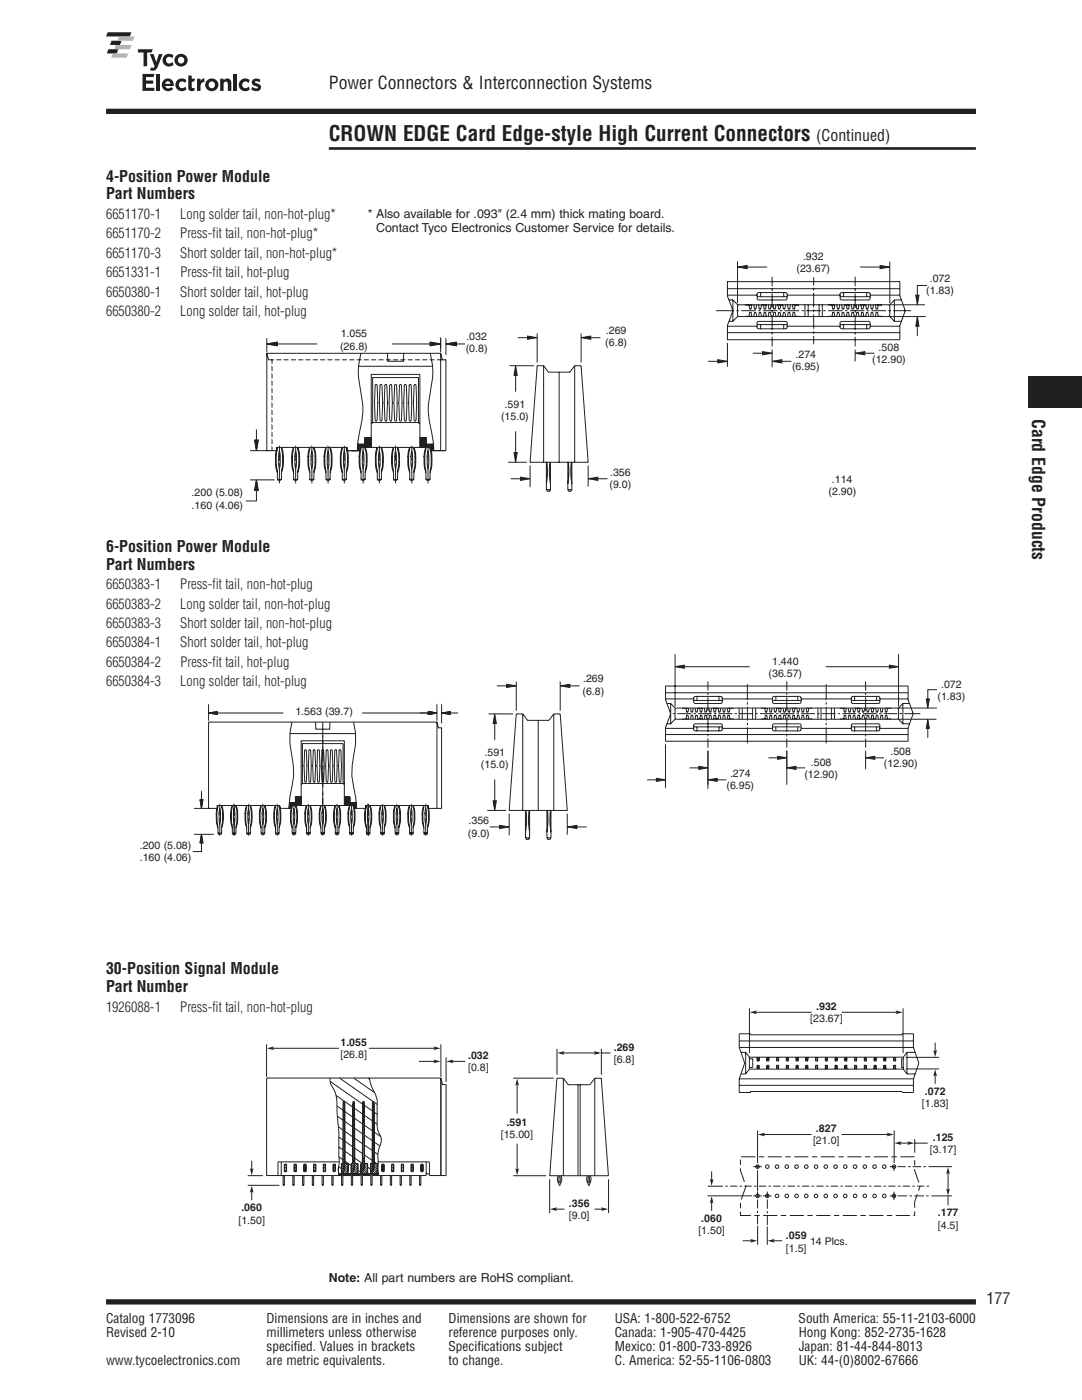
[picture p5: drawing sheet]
<svg xmlns="http://www.w3.org/2000/svg" width="216mm" height="279mm" viewBox="0 0 216 279" stroke-linecap="round" stroke-linejoin="round" font-family="sans-serif">
<defs><g id="words">
<text font-size="4.2" fill="#231f20" x="65.6" y="28">CROWN EDGE Card Edge-style High Current Connectors</text>
<g font-size="3.5" fill="#231f20">
<text x="65.6" y="17.9">Power Connectors &amp; Interconnection Systems</text>
<text x="206" y="83.6" transform="rotate(90 206 83.6)">Card Edge Products</text>
</g>
<g font-size="3.2" fill="#231f20">
<text x="162.9" y="28">(Continued)</text>
<text x="21.2" y="36.2">4-Position Power Module</text>
<text x="21.2" y="39.8">Part Numbers</text>
<text x="21.2" y="110.2">6-Position Power Module</text>
<text x="21.2" y="113.7">Part Numbers</text>
<text x="21.2" y="194.5">30-Position Signal Module</text>
<text x="21.2" y="198">Part Number</text>
<text x="196.8" y="260.3">177</text>
</g>
<g font-size="2.8" fill="#231f20">
<text x="21.2" y="43.7">6651170-1</text>
<text x="21.2" y="47.5">6651170-2</text>
<text x="36" y="43.7">Long solder tail, non-hot-plug*</text>
<text x="36" y="47.5">Press-fit tail, non-hot-plug*</text>
<text x="21.2" y="51.4">6651170-3</text>
<text x="36" y="51.4">Short solder tail, non-hot-plug*</text>
<text x="21.2" y="55.3">6651331-1</text>
<text x="21.2" y="59.2">6650380-1</text>
<text x="36" y="59.2">Short solder tail, hot-plug</text>
<text x="36" y="55.3">Press-fit tail, hot-plug</text>
<text x="21.2" y="63.1">6650380-2</text>
<text x="36" y="63.1">Long solder tail, hot-plug</text>
<text x="21.2" y="117.6">6650383-1</text>
<text x="36" y="117.6">Press-fit tail, non-hot-plug</text>
<text x="21.2" y="121.4">6650383-2</text>
<text x="21.2" y="125.3">6650383-3</text>
<text x="36" y="121.4">Long solder tail, non-hot-plug</text>
<text x="36" y="125.3">Short solder tail, non-hot-plug</text>
<text x="21.2" y="129.2">6650384-1</text>
<text x="36" y="129.2">Short solder tail, hot-plug</text>
<text x="21.2" y="133.1">6650384-2</text>
<text x="21.2" y="137">6650384-3</text>
<text x="36" y="137">Long solder tail, hot-plug</text>
<text x="36" y="133.1">Press-fit tail, hot-plug</text>
<text x="21.2" y="201.9">1926088-1</text>
<text x="36" y="201.9">Press-fit tail, non-hot-plug</text>
</g>
<g font-size="2.6" fill="#231f20">
<text x="21.2" y="264">Catalog 1773096</text>
<text x="21.2" y="266.9">Revised 2-10</text>
<text x="53.2" y="264">Dimensions are in inches and</text>
<text x="53.2" y="266.9">millimeters unless otherwise</text>
<text x="53.2" y="269.7">specified. Values in brackets</text>
<text x="89.5" y="264">Dimensions are shown for</text>
<text x="89.5" y="269.7">Specifications subject</text>
<text x="89.5" y="266.9">reference purposes only.</text>
<text x="122.7" y="264">USA: 1-800-522-6752</text>
<text x="122.7" y="269.7">Mexico: 01-800-733-8926</text>
<text x="122.7" y="266.9">Canada: 1-905-470-4425</text>
<text x="159.4" y="264">South America: 55-11-2103-6000</text>
<text x="159.4" y="269.7">Japan: 81-44-844-8013</text>
<text x="159.4" y="266.9">Hong Kong: 852-2735-1628</text>
<text x="21.2" y="272.5">www.tycoelectronics.com</text>
<text x="53.2" y="272.5">are metric equivalents.</text>
<text x="89.5" y="272.5">to change.</text>
<text x="122.7" y="272.5">C. America: 52-55-1106-0803</text>
<text x="159.4" y="272.5">UK: 44-(0)8002-67666</text>
</g>
<g font-size="2.5" fill="#231f20">
<text x="73.4" y="43.4">* Also available for .093&quot; (2.4 mm) thick mating board.</text>
<text x="75.1" y="46.3">Contact Tyco Electronics Customer Service for details.</text>
<text x="65.6" y="255.8">Note: All part numbers are RoHS compliant.</text>
</g>
<g font-size="2.1" fill="#231f20">
<text x="160.2" y="51.8">.932</text>
<text x="158.9" y="54.3">(23.67)</text>
<text x="184.8" y="58.7">(1.83)</text>
<text x="185.5" y="56.2">.072</text>
<text x="67.9" y="69.8">(26.8)</text>
<text x="68" y="67.3">1.055</text>
<text x="92.9" y="70.3">(0.8)</text>
<text x="93.1" y="67.8">.032</text>
<text x="120.8" y="69.1">(6.8)</text>
<text x="120.9" y="66.6">.269</text>
<text x="158.7" y="71.4">.274</text>
<text x="175.3" y="70">.508</text>
<text x="158" y="73.9">(6.95)</text>
<text x="174" y="72.5">(12.90)</text>
<text x="100" y="83.8">(15.0)</text>
<text x="100.7" y="81.4">.591</text>
<text x="121.7" y="94.9">.356</text>
<text x="38.2" y="99">.200 (5.08)</text>
<text x="38.2" y="101.5">.160 (4.06)</text>
<text x="121.6" y="97.4">(9.0)</text>
<text x="165.3" y="98.8">(2.90)</text>
<text x="166" y="96.3">.114</text>
<text x="116.4" y="136.2">.269</text>
<text x="153.4" y="135.1">(36.57)</text>
<text x="154.1" y="132.6">1.440</text>
<text x="187.8" y="137.3">.072</text>
<text x="58.9" y="142.7">1.563 (39.7)</text>
<text x="116.2" y="138.7">(6.8)</text>
<text x="187.1" y="139.7">(1.83)</text>
<text x="96" y="153.3">(15.0)</text>
<text x="96.7" y="150.8">.591</text>
<text x="145.7" y="155">.274</text>
<text x="160.5" y="155.3">(12.90)</text>
<text x="161.8" y="152.9">.508</text>
<text x="176.4" y="153.1">(12.90)</text>
<text x="177.7" y="150.7">.508</text>
<text x="145" y="157.5">(6.95)</text>
<text x="93.4" y="167">(9.0)</text>
<text x="93.5" y="164.5">.356</text>
<text x="27.9" y="169.4">.200 (5.08)</text>
<text x="27.9" y="171.9">.160 (4.06)</text>
<text x="162.9" y="201.5">.932</text>
<text x="67.9" y="208.7">1.055</text>
<text x="122.5" y="209.6">.269</text>
<text x="161.7" y="204">[23.67]</text>
<text x="67.9" y="211.2">[26.8]</text>
<text x="93.4" y="211.3">.032</text>
<text x="93.4" y="213.8">[0.8]</text>
<text x="122.5" y="212.1">[6.8]</text>
<text x="184" y="221">[1.83]</text>
<text x="184.6" y="218.5">.072</text>
<text x="99.9" y="227.1">[15.00]</text>
<text x="101.1" y="224.7">.591</text>
<text x="162.8" y="225.9">.827</text>
<text x="186.1" y="227.6">.125</text>
<text x="162.2" y="228.4">[21.0]</text>
<text x="185.6" y="230.1">[3.17]</text>
<text x="47.6" y="244.2">[1.50]</text>
<text x="48.2" y="241.7">.060</text>
<text x="113.5" y="240.9">.356</text>
<text x="113.5" y="243.4">[9.0]</text>
<text x="139.9" y="243.8">.060</text>
<text x="187.1" y="242.7">.177</text>
<text x="187.1" y="245.2">[4.5]</text>
<text x="139.4" y="246.3">[1.50]</text>
<text x="156.8" y="247.3">.059</text>
<text x="156.8" y="249.8">[1.5]</text>
<text x="161.6" y="248.5">14 Plcs.</text>
</g>
</g></defs>
<path d="M21.2 259.8h173.5" fill="none" stroke="#231f20" stroke-width="1.1" stroke-linecap="butt"/>
<path d="M65.6 29.6h129.1" fill="none" stroke="#231f20" stroke-width=".53"/>
<path d="M205.3 81.5h10.6v42.3h-10.6z" fill="#fff"/>
<path d="M205.3 75.1h10.6v6.4h-10.6z" fill="#231f20"/>
<g fill="#fff">
<path d="M65.6 254h129.1v3.2h-129.1z"/>
<path d="M154.5 6.4h40.2v12.3h-40.2z"/>
</g>
<path d="M21.2 22.2h173.5" fill="none" stroke="#231f20" stroke-width="1.1" stroke-linecap="butt"/>
<path d="M21.2 6.4h40.2v13.8h-40.2z" fill="#fff"/>
<g fill="#231f20">
<path d="M21.5 6.4h4.7l-.3 .9h-4.7z"/>
<path d="M22.3 8.1h2l-.4 .9h-2z"/>
<path d="M21.6 9.8h2l-.3 .9h-2z"/>
</g>
<g fill="#b1b4b6">
<path d="M23.8 7.3h3.1l-.4 .8h-3.1z"/>
<path d="M23.1 9h3.1l-.3 .8h-3.1z"/>
<path d="M22.5 10.7h3.1l-.3 .8h-3.1z"/>
</g>
<g fill="#231f20">
<path d="M29.9 10.8h.7l.6 1.6 .5-1.6h.7l-.9 2.5a1.05 1.05 0 0 1-1.6 .7l.3-.5h.4l.3-.3z"/>
<path d="M27.5 9.8h3l-.3 .7h-.8v2.7h-.8v-2.7h-1.1z"/>
<path d="M32.9 11a1.34 1.34 0 0 1 1.7 .1l-.2 .5a.69 .69 0 0 0-1.1-.1 .69 .69 0 0 0 .1 1.1 .69 .69 0 0 0 1-.3l.2 .6a1.28 1.28 0 0 1-1.8-.1 1.28 1.28 0 0 1 .1-1.8z"/>
<path d="M28.4 14.8h2.5l-.3 .6h-1.5v.7h1.5v.6h-1.5v.8h1.7v.6h-2.4z"/>
<path d="M31.2 14.8h.7v3.3h-.7z"/>
<path d="M37.6 15.1h.7v.6h.6l-.2 .6h-.4v1a.33 .33 0 0 0 .5 .2v.5l-.3 .2a.7 .7 0 0 1-.9-.7z"/>
<path d="M43.9 15.7h.7v.4a.84 .84 0 0 1 1-.4 .84 .84 0 0 1 .6 .9v1.5h-.7l-.1-1.6a.43 .43 0 0 0-.7 0l-.1 1.6h-.7z"/>
<path d="M46.6 14.8h.7v.6h-.7z"/>
<path d="M46.6 15.7h.7v2.4h-.7z"/>
<path d="M50.5 15.9a1.33 1.33 0 0 1 1.5 0l-.2 .5-.3-.1a.45 .45 0 0 0-.6 .1l.1 .1a1.06 1.06 0 0 1 1 1.2 1.31 1.31 0 0 1-1.9 .1l.2-.5 .3 .2a.58 .58 0 0 0 .9 0l-.2-.2a1.03 1.03 0 0 1-1-1.2z"/>
<path d="M35.5 15.9a1.34 1.34 0 0 1 1.7 .1l-.2 .6a.69 .69 0 0 0-1.1-.2 .69 .69 0 0 0 .1 1.1 .69 .69 0 0 0 1-.2l.2 .5a1.28 1.28 0 0 1-1.9 0 1.28 1.28 0 0 1 .2-1.9z"/>
<path d="M48.1 15.9a1.34 1.34 0 0 1 1.7 .1l-.2 .6a.69 .69 0 0 0-1.1-.2 .69 .69 0 0 0 .1 1.1 .69 .69 0 0 0 1-.2l.2 .5a1.28 1.28 0 0 1-1.8 0 1.28 1.28 0 0 1 .1-1.9z"/>
<path d="M39.3 15.7h.7v.5a.75 .75 0 0 1 .8-.5v.7a.72 .72 0 0 0-.8 .8v.9h-.7z"/>
<path d="M35.5 12a.66 .66 0 0 1 1.3 0 .66 .66 0 0 1-1.3 0zM34.8 12a1.3 1.3 0 0 0 2.6 0 1.3 1.3 0 0 0-2.6 0z"/>
<path d="M33.2 16.3a.51 .51 0 0 1 .8 .4h-1zM32.8 15.9a1.29 1.29 0 0 0-.2 1.9 1.29 1.29 0 0 0 2-.1l-.4-.3-.2 .1a.66 .66 0 0 1-1-.3h1.7a1.22 1.22 0 0 0-.5-1.3 1.22 1.22 0 0 0-1.4 0z"/>
<path d="M41.6 16.9a.66 .66 0 0 1 1.3 0 .66 .66 0 0 1-1.3 0zM41 17a1.3 1.3 0 0 0 2.6 0 1.3 1.3 0 0 0-2.6 0z"/>
</g>
<g fill="#fff">
<path d="M65.6 24.9h129.1v4.2h-129.1z"/>
<path d="M21.2 6.4h40.2v13.8h-40.2z"/>
</g>
<g fill="#231f20">
<path d="M21.5 6.4h4.7l-.3 .9h-4.7z"/>
<path d="M22.3 8.1h2l-.4 .9h-2z"/>
<path d="M21.6 9.8h2l-.3 .9h-2z"/>
</g>
<g fill="#b1b4b6">
<path d="M23.8 7.3h3.1l-.4 .8h-3.1z"/>
<path d="M23.1 9h3.1l-.3 .8h-3.1z"/>
<path d="M22.5 10.7h3.1l-.3 .8h-3.1z"/>
</g>
<g fill="#231f20">
<path d="M29.9 10.8h.7l.6 1.6 .5-1.6h.7l-.9 2.5a1.05 1.05 0 0 1-1.6 .7l.3-.5h.4l.3-.3z"/>
<path d="M27.5 9.8h3l-.3 .7h-.8v2.7h-.8v-2.7h-1.1z"/>
<path d="M32.9 11a1.34 1.34 0 0 1 1.7 .1l-.2 .5a.69 .69 0 0 0-1.1-.1 .69 .69 0 0 0 .1 1.1 .69 .69 0 0 0 1-.3l.2 .6a1.28 1.28 0 0 1-1.8-.1 1.28 1.28 0 0 1 .1-1.8z"/>
<path d="M28.4 14.8h2.5l-.3 .6h-1.5v.7h1.5v.6h-1.5v.8h1.7v.6h-2.4z"/>
<path d="M31.2 14.8h.7v3.3h-.7z"/>
<path d="M37.6 15.1h.7v.6h.6l-.2 .6h-.4v1a.33 .33 0 0 0 .5 .2v.5l-.3 .2a.7 .7 0 0 1-.9-.7z"/>
<path d="M43.9 15.7h.7v.4a.84 .84 0 0 1 1-.4 .84 .84 0 0 1 .6 .9v1.5h-.7l-.1-1.6a.43 .43 0 0 0-.7 0l-.1 1.6h-.7z"/>
<path d="M46.6 14.8h.7v.6h-.7z"/>
<path d="M46.6 15.7h.7v2.4h-.7z"/>
<path d="M50.5 15.9a1.33 1.33 0 0 1 1.5 0l-.2 .5-.3-.1a.45 .45 0 0 0-.6 .1l.1 .1a1.06 1.06 0 0 1 1 1.2 1.31 1.31 0 0 1-1.9 .1l.2-.5 .3 .2a.58 .58 0 0 0 .9 0l-.2-.2a1.03 1.03 0 0 1-1-1.2z"/>
<path d="M35.5 15.9a1.34 1.34 0 0 1 1.7 .1l-.2 .6a.69 .69 0 0 0-1.1-.2 .69 .69 0 0 0 .1 1.1 .69 .69 0 0 0 1-.2l.2 .5a1.28 1.28 0 0 1-1.9 0 1.28 1.28 0 0 1 .2-1.9z"/>
<path d="M48.1 15.9a1.34 1.34 0 0 1 1.7 .1l-.2 .6a.69 .69 0 0 0-1.1-.2 .69 .69 0 0 0 .1 1.1 .69 .69 0 0 0 1-.2l.2 .5a1.28 1.28 0 0 1-1.8 0 1.28 1.28 0 0 1 .1-1.9z"/>
<path d="M39.3 15.7h.7v.5a.75 .75 0 0 1 .8-.5v.7a.72 .72 0 0 0-.8 .8v.9h-.7z"/>
<path d="M35.5 12a.66 .66 0 0 1 1.3 0 .66 .66 0 0 1-1.3 0zM34.8 12a1.3 1.3 0 0 0 2.6 0 1.3 1.3 0 0 0-2.6 0z"/>
<path d="M33.2 16.3a.51 .51 0 0 1 .8 .4h-1zM32.8 15.9a1.29 1.29 0 0 0-.2 1.9 1.29 1.29 0 0 0 2-.1l-.4-.3-.2 .1a.66 .66 0 0 1-1-.3h1.7a1.22 1.22 0 0 0-.5-1.3 1.22 1.22 0 0 0-1.4 0z"/>
<path d="M41.6 16.9a.66 .66 0 0 1 1.3 0 .66 .66 0 0 1-1.3 0zM41 17a1.3 1.3 0 0 0 2.6 0 1.3 1.3 0 0 0-2.6 0z"/>
</g>
<g fill="#fff">
<path d="M21.2 33.9h47.4v30.9h-47.4z"/>
<path d="M48.3 66.5h44.4v35.2h-44.4z"/>
</g>
<g fill="none" stroke="#231f20" stroke-width=".2">
<path d="M53.2 68.6l2.1-.3v.7zM53.2 70.5l.4 1.3h1.1M53.2 70.5v19.4M53.2 70.5h.1M53.2 67.5v2.8M53.2 70.5h34.7M54.3 78.9v1M54.3 77.5v.9M54.3 76v1M54.3 74.6v.9M54.3 73.1v1M54.3 71.8v.8"/>
<path d="M55.2 71.8h.9M55.3 68.6h8M56.6 71.8h1M58.1 71.8h.9M59.5 71.8h1M61 71.8h1M62.4 71.8h1M63.9 71.8h1M65.4 71.8h.9M66.8 71.8h1M68.3 71.8h.9M69.7 71.8h1"/>
<path d="M71.2 71.8h.9M71.5 73.1h14.8M72 70.5l-.5 3.6v1.2l.8 4.9a25.1 25.1 0 0 1-.9 7.7l-.1 2M72.6 71.8h1M74.1 71.8h1M75.6 71.8h.9M75.8 76.9l-.1 3.5 .1 3.5M75.8 76.9l.2-.2 .2 .2 .2 3.5-.2 3.5-.2 .2-.2-.2M76.8 76.9l-.1 3.5 .1 3.5M76.8 76.9l.2-.2 .2 .2 .1 3.5-.1 3.5-.2 .2-.2-.2M77 71.8h1M77.3 70.5l.1 1.6h3.1l.1-1.6"/>
<path d="M77.8 76.9l-.2 3.5 .2 3.5M77.8 76.9l.2-.2 .2 .2 .1 3.5-.1 3.5-.2 .2-.2-.2M78.2 68.6h7.6M78.5 71.8h.9M78.7 76.9l-.1 3.5 .1 3.5M78.7 76.9l.2-.2 .2 .2 .2 3.5-.2 3.5-.2 .2-.2-.2M79.7 76.9l-.1 3.5 .1 3.5M79.7 76.9l.2-.2 .2 .2 .1 3.5-.1 3.5-.2 .2-.2-.2M79.9 71.8h1M80.7 76.9l-.1 3.5 .1 3.5M80.7 76.9l.2-.2 .2 .2 .1 3.5-.1 3.5-.2 .2-.2-.2M81.4 71.8h.9"/>
<path d="M81.7 76.9l-.2 3.5 .2 3.5M81.7 76.9l.1-.2 .2 .2 .2 3.5-.2 3.5-.2 .2-.1-.2M82.6 76.9l-.1 3.5 .1 3.5M82.6 76.9l.2-.2 .2 .2 .1 3.5-.1 3.5-.2 .2-.2-.2M82.8 71.8h1M84.3 71.8h1M85.7 71.8h1M85.8 68.3l2.1 .3-2.1 .4zM85.9 70.5l.4 2.4 .1 1.2-.1 1.2-.7 4.9a25.4 25.4 0 0 0 .8 7.8l.1 1.9M87.2 71.8h1.1M87.9 70.5l.4 1.3M87.9 68.6h.1"/>
<path d="M87.9 70.5h.1M87.9 67.4v2.1M87.9 67.5v2.8M87.9 70.5v19.4M88.3 71.8h.7M89 68.6l2.1-.3v.7zM89 68.6h.1M89 71.8h.1M89 67.5v3.3M89 71.8v18.1h-3M89.2 71.8h.1M91.1 68.6h1.7"/>
<path d="M49.9 89.9h3.9M49.9 95.8h4.9M50.8 87.8h.7l-.3 2.1zM51.2 97.9v2.1h-2.1M51.2 95.8l.3 2.1h-.7zM51.2 95.8h.1M51.2 85.7v2.1M53.2 89.9h.1M53.2 89.9h2.1M54.3 89.1v.8M54.3 87.7v.9M54.3 86.2v1"/>
<path d="M54.3 84.8v.9M54.3 83.3v1M54.3 81.8v1M54.3 80.4v1M55.2 89.9v-.6h14.1v.6M55.3 89.3l-.3 1.8a6.7 6.7 0 0 0 .4 3.2M55.4 89.3l-.3 3.1 .3 3.4h.7l.1-.3 .2-4.4-.2-1.8M55.7 90l-.1 2.4 .1 1.2M55.7 93.6h.1M55.8 90h.1M55.8 95.8h.1M55.8 96.5h.1"/>
<path d="M55.8 93.4v3.1M55.8 92.5v.5M55.8 89v3M55.8 90l.1 1.1-.1 2.5M56.2 89.3a8.3 8.3 0 0 1 0 5M59 90l-.2 2.4 .2 1.2 .2-1.2-.2-2.4M59 96.5h.1M59 93.4v3.1M59 92.5v.5M59 89v3M59.4 89.3l.2 3.1-.3 3.4h-.6l-.1-.3-.2-4.4 .2-1.8-.2 .6-.2 1.2a6.7 6.7 0 0 0 .4 3.2M59.4 89.3l.4 1.8"/>
<path d="M59.8 91.1v1.3M59.8 92.4l-.4 1.9M62.2 90l-.1 2.4 .1 1.2 .2-1.2-.1-2.4M62.2 93.4v3.1M62.2 92.5v.5M62.2 89v3M62.6 89.3l.3 3.1-.3 3.4h-.7l-.1-.3-.2-4.4 .2-1.8-.2 .6-.2 1.2a6.7 6.7 0 0 0 .4 3.2M62.7 89.3a8.3 8.3 0 0 1-.1 5M65 89.3l-.3 1.8a6.7 6.7 0 0 0 .4 3.2M65.1 89.3l-.3 3.1 .3 3.4h.7l.1-.3 .2-4.4-.2-1.8a8 8 0 0 1 0 5M65.5 90l-.2 2.4 .2 1.2 .1-1.2-.1-2.4M65.5 93.4v3.1"/>
<path d="M65.5 92.5v.5M65.5 89v3M68.3 89.3l-.4 1.8a6.7 6.7 0 0 0 .4 3.2M68.3 89.3l-.2 3.1 .3 3.4h.6l.1-.3 .3-4.4-.3-1.8M68.7 90l.2 1.1-.2 2.5-.2-1.2zM68.7 96.5h.1M68.7 93.4v3.1M68.7 92.5v.5M68.7 89v3M69.1 89.9h.2M69.2 89.3h-.1a8.3 8.3 0 0 1 0 5M70.1 89.9h1.7"/>
<path d="M71.4 88.6h1.4M71.6 88.6l-.2 .3M71.9 88.6l-.5 .6M71.9 89.3h14.7M71.9 89.3l-.6 .6M71.9 89.5l-.4 .4M71.9 89.8l-.2 .1M71.9 89.3v.6h-2.6M72.1 88.6l-.8 .8M72.3 88.6l-1 1M72.4 90l-.1 2.4 .2 1.2 .1-1.2-.1-2.4M72.5 96.5h.1"/>
<path d="M72.5 93.4v3.1M72.5 92.5v.5M72.5 89v3M72.6 88.6l-.7 .7M72.8 87.3h1.3l-1.3 1.3zM72.8 88.6l-.7 .7M72.9 89.3l.2 3.1-.3 3.4h-.7l-.1-.3-.2-4.4 .3-1.8-.3 .6-.1 1.2a6.7 6.7 0 0 0 .4 3.2M72.9 89.3l.3 1.2 .1 1.9-.4 1.9M72.9 87.3l-.1 .2M73.2 87.3l-.4 .4M73.4 87.3l-.6 .7M73.6 87.3l-.8 .9"/>
<path d="M73.9 87.3l-1.1 1.1M74.1 84.4h.3v-9h9.1v9h.3M74.1 87.6l-1.7 1.7M74.1 87.8l-1.5 1.5M74.1 88l-1.3 1.3M74.1 88.3l-1.1 1M74.1 88.5l-.8 .8M74.1 88.7l-.6 .6M74.1 88.9l-.4 .4M74.1 89.2l-.1 .1M74.4 84.3h9.1M74.9 83.9l-.2-3.5 .2-3.5 .1-.2 .2 .2 .2 3.5-.2 3.5"/>
<path d="M74.9 83.9l.2 .2 .2-.2M75.2 89.3l-.3 1.8a6.7 6.7 0 0 0 .4 3.2M75.3 89.3l-.2 3.1 .3 3.4h.6l.1-.3 .2-4.4-.2-1.8a7.9 7.9 0 0 1 0 5M75.7 90l-.2 2.4 .2 1.2 .2-1.2-.2-2.4M75.7 93.4v3.1M75.7 92.5v.5M75.7 89v3M78.5 89.3l-.4 1.8a6.7 6.7 0 0 0 .4 3.2M78.5 89.3l-.2 3.1 .3 3.4h.7v-.3l.3-4.4-.3-1.8a7.9 7.9 0 0 1 0 5M78.9 90l-.1 2.4 .1 1.2 .2-1.2-.1-2.4M78.9 93.4v3.1M78.9 92.5v.5"/>
<path d="M78.9 89v3M81.7 89.3l-.3 1.8a6.7 6.7 0 0 0 .4 3.2M81.8 89.3l-.3 3.1 .3 3.4h.7l.1-.3 .2-4.4-.2-1.8M82.2 90l-.2 2.4 .2 1.2 .1-1.2M82.2 93.4v3.1M82.2 92.5v.5M82.2 89v3M82.2 90l.1 1.1M82.3 91.1v1.3M82.6 89.3a8.3 8.3 0 0 1 0 5M83.8 87.3h1.3v1.3h1.4M83.9 87.3l-.1 .2"/>
<path d="M84.2 87.3l-.4 .4M84.4 87.3l-.6 .6M84.6 87.3l-.8 .9M84.8 87.3l-1 1.1M85 89.3l-.2 3.1 .3 3.4h.6l.1-.3 .3-4.4-.3-1.8M85.1 87.3l-1.3 1.3M85.1 88l-1.3 1.3v-14.6h-9.7v14.6M85.1 87.6l-1.3 1.2M85.1 87.8l-1.3 1.3M85.1 88.2l-1.1 1.1M85.1 88.5l-.8 .8M85.1 88.6l-.6 .7"/>
<path d="M85.4 88.6l-.7 .7M85.4 93.6h.1M85.4 93.4v3.1M85.4 92.5v.5M85.4 89v3M85.4 90l.2 2.4-.2 1.2-.2-2.5zM85.6 88.6a2.92 2.92 0 0 0-1 2.5 6.7 6.7 0 0 0 .4 3.2M85.8 88.6l-.6 .7M86 89.9h2.7M86 89.3v.6M86.1 88.6l-.7 .7M86.3 88.6l-.7 .7"/>
<path d="M86.5 88.7l-.7 .6a8.3 8.3 0 0 1 0 5M86.5 88.9l-.5 .5M86.5 89.1l-.5 .5M86.5 89.3l-.5 .6M86.5 89.5l-.4 .4M86.5 89.8l-.1 .1M89.2 89.9h.1"/>
</g>
<g fill="#231f20" stroke="#231f20" stroke-width=".2">
<path d="M89 68.6l2.1-.3v.7z" fill-rule="evenodd"/>
<path d="M50.8 87.8h.7l-.3 2.1z" fill-rule="evenodd"/>
<path d="M51.2 95.8l.3 2.1h-.7z" fill-rule="evenodd"/>
<path d="M53.2 68.6l2.1-.3v.7z" fill-rule="evenodd"/>
<path d="M85.8 68.3l2.1 .3-2.1 .4z" fill-rule="evenodd"/>
</g>
<path d="M140.4 51h45.9v24.5h-45.9z" fill="#fff"/>
<g fill="none" stroke="#231f20" stroke-width=".2">
<path d="M145.1 58.9h.1M145.1 58.9l1 2.8v.6M145.2 57.6h34.4M145.2 58.9h5.9M145.5 59.9h.7M146.2 59.9v4.2M146.2 59.9l1.1 1M147.2 52.2v8.3M149.1 53.3h4M151.1 59.2h6M151.2 58.4h5.6l.3 .3v.8l-.3 .4h-5.4l-.3-.4v-.8zM151.8 58.4v.8"/>
<path d="M154.1 58.6v2.9M154.1 57.6v.5M154.1 55.3v1.8M156.4 58.4v.8M157.1 58.9h10.6M162.4 55.3v1.6M162.4 57.4v.5M162.4 58.4v2.9M167.6 59.2h6M167.7 58.5l.3-.1h5.3l.3 .3v.8l-.3 .4h-5.3l-.4-.4zM168.3 58.4v.8M170.6 58.6v2.9"/>
<path d="M170.6 57.6v.5M170.6 55.3v1.8M171.6 53.3h4M173 58.4l-.1 .8M173.6 58.9h6M177.5 53.3h.1M177.6 52.3l-.1 8.2M178.5 59.9v4.2M178.5 59.9h1.4M178.5 59.9l-1 1M179.6 56.2h-34.5v2.7M179.6 58.9l1 3.2-1 2.9v2.8"/>
<path d="M179.6 56.2v2.7M179.6 57.6h.1M179.6 56.2h.1M185 57h-2v1.9M141.3 72.1h1.9M142.9 62h3.6M145.1 65.1h.1M145.1 68.4l.1 4.8M145.1 66.4h34.5M145.2 65.1l-.1 2.7h34.5M145.2 65.1h5.9M145.5 64.1h.7"/>
<path d="M146.1 62.3l-.9 2.8M146.9 62h.5M147.2 61.2v1.7l.3 .3M147.2 61.2h.1M147.3 63.1l-1.1 1M147.5 60.8l-.3 .4M147.5 60.8h29.7l.3 .4M147.9 62h2.9M148.7 60.8h1.1M148.7 63.2h1.1M149.5 63.1l.1-.7h.3l.1 .8M150 60.8l-.1 .9h-.3l-.1-.8"/>
<path d="M150.2 70.5h1.9M150.4 60.8l.1 .9h.4l.1-.9M150.4 63.2l.1-.8h.4l.1 .8M151.1 64.8h6M151.2 64.2l5.6-.1 .2 .2 .1 1-.3 .3h-5.4l-.3-.3v-.8zM151.3 62h.5M151.4 60.8l.1 .9h.3l.1-.8M151.8 64.8v.8M151.9 63.1l-.1-.7h-.3l-.1 .8M151.9 63.1l.1 .1M152 63.1l1 .1M152 60.8l-.1 .1"/>
<path d="M152.2 62h2.9M152.3 60.9l.2 .8h.3l.1-.8M152.3 63.1l.2-.7h.3l.1 .7M153 60.8l-1 .1M153.3 60.8l.1 .9h.3l.2-.9M153.3 63.2l.1-.8h.3l.2 .8M154.1 69.8v3.4M154.1 69.1h.1M154.1 72.1h.1M154.1 67.3v1.8M154.1 66.3v.5M154.1 62.9v2.9"/>
<path d="M154.1 62v.4M154.3 60.8l.1 .9h.3l.1-.9M154.3 63.2l.1-.8h.3l.1 .8M155.2 60.8l1 .1M155.2 63.2h1l.1-.8h.3l.2 .8M155.2 60.9l.2 .8h.3l.1-.8M155.2 63.1l.2-.7h.3l.1 .7M155.6 62h.5M156 72.1h1.9M156.2 60.8v.1M156.4 64.8v.8M156.6 62h2.9"/>
<path d="M156.8 60.8l-.2 .9h-.3l-.1-.8M157.1 65.1h10.6M157.2 60.8l.1 .9h.3l.1-.9M157.2 63.2l.1-.8h.3l.1 .8M158.1 60.8l.1 .9h.4l.1-.8M158.4 60.8h1M158.4 63.2h1M158.7 63.1l-.1-.7h-.4l-.1 .8M159.9 62h.5M160.6 60.8v2.4M160.9 62h2.9M161.3 60.8v2.4"/>
<path d="M162.4 61.8v.4M162.4 62.7v2.9M162.4 66.1v.5M162.4 67.1v1.6M163.4 60.8v2.4M164.1 60.8v2.4M164.3 62h.5M165.2 62h2.9M165.3 60.8h1M165.3 63.2h1M166 63.1l.1-.7h.3l.2 .8M166.6 60.8l-.2 .9h-.3l-.1-.8"/>
<path d="M167 60.8l.1 .9h.3l.1-.9M167 63.2l.1-.8h.3l.1 .8M167.6 64.5v.8M167.6 64.8h6M167.6 64.5l.4-.4h5.3l.3 .4v.8l-.3 .3h-5.3l-.4-.3M167.9 60.8l.2 .9h.3M168.3 64.8v.8M168.4 62.4h-.3l-.2 .8M168.4 62.4l.1 .7M168.5 60.9l-.1 .8M168.5 63.1v.1M168.5 63.1l1 .1"/>
<path d="M168.5 60.8v.1M168.6 62h.5M168.9 63.1l.1-.7h.3l.2 .7M168.9 60.9l.1 .8h.3l.2-.8M169.5 60.8l-1 .1M169.6 62h2.9M169.9 60.8l.1 .9h.3l.1-.9M169.9 63.2l.1-.8h.3l.1 .8M170.6 69.8v2.3M170.6 70.5h.1M170.6 69.1h.1M170.6 67.3v1.8"/>
<path d="M170.6 66.3v.5M170.6 62.9v2.9M170.6 62v.4M170.8 60.8l.2 .9h.3l.1-.9M170.8 63.2l.2-.8h.3l.1 .8M171.7 63.1v.1M171.7 63.1l1.1 .1 .1-.8h.3l.1 .8M171.7 60.8v.1M171.7 60.9h1.1M171.8 63.1l.1-.7h.3l.1 .7M171.8 60.9l.1 .8h.3l.1-.8M172.6 70.5h1.9"/>
<path d="M172.8 60.8v.1M172.9 64.8l.1 .8M172.9 62h.5M173.3 60.8l-.1 .9h-.3l-.1-.8M173.6 65.1h6M173.7 60.8l.1 .9h.4l.1-.9M173.7 63.2l.1-.8h.4l.1 .8M173.9 62h2.9M174.7 60.8l.1 .9h.3M174.9 60.8h1.1M174.9 63.2h1.1M175.1 62.4h-.3l-.1 .8"/>
<path d="M175.1 62.4l.1 .7M175.2 60.9l-.1 .8M176.9 60.8h.1M177.3 62h.5M177.5 63.1l1 1M177.5 63.2h7.2M177.5 60.8h7.1M177.5 61.2h.1M177.6 61.2l-.1 1.7-.3 .3h-29.7M178.2 62h3.6M178.5 64.1h1.4M179.6 66.4h.1"/>
<path d="M183 65.1l.1 1.9"/>
</g>
<g fill="#231f20" stroke="#231f20" stroke-width=".2">
<path d="M152.1 70.2l2 .3-2 .3z" fill-rule="evenodd"/>
<path d="M170.6 70.5l2-.3v.6z" fill-rule="evenodd"/>
<path d="M183 63.2l.4 1.9h-.7z" fill-rule="evenodd"/>
<path d="M182.7 58.9h.7l-.4 1.9z" fill-rule="evenodd"/>
<path d="M143.2 71.8l1.9 .3-1.9 .3z" fill-rule="evenodd"/>
<path d="M154.1 72.1l1.9-.3v.6z" fill-rule="evenodd"/>
<path d="M147.2 53.3l1.9-.3v.6z" fill-rule="evenodd"/>
<path d="M175.6 53l1.9 .3-1.9 .3z" fill-rule="evenodd"/>
</g>
<path d="M99.6 64.7h23.7v35.2h-23.7z" fill="#fff"/>
<g fill="none" stroke="#231f20" stroke-width=".2">
<path d="M101.7 73h4.8M102.9 74.9v3.3M102.9 73h.1M103.3 67.4h2M107.2 73l-1.4 19.3M107.2 73h.1M107.2 73h1.3M107.2 66.6v5.7M108.5 73v19.3M108.5 73l.9 1.3h4.3M108.5 73h.1M111.6 74.3v18"/>
<path d="M113.7 74.3h.1M114.7 73v19.3M114.7 73l-1 1.3M114.7 73h.1M114.7 73h1.3M116 73l1.4 19.3M116 73h.1M116 67.4h.1M116 66.6v5.7M117.9 67.4h1.9M101.4 92.3h3.7M101.9 95.5h2"/>
<path d="M102.9 86.1v4.2M105.8 92.9v4.3M105.8 92.3h.1M105.8 92.3h11.6M109 97.7l.2 .3h.5l.1-.3M109 97.7h.9M109 92.3v5.4M109.1 92.3l.1 2.4-.2 1.9M109.7 92.3a13.7 13.7 0 0 0 .2 4.3M109.8 92.3l.1 5.4M113.3 97.7l.2 .3h.4l.2-.3M113.3 97.7h.8"/>
<path d="M113.3 92.3v5.4M113.4 92.3l.1 2.4-.2 1.9M114 92.3a14.3 14.3 0 0 0 .1 4.3M114.1 92.3v5.4M117.4 92.9v4.2M117.4 95.5h.1M117.4 92.3h.1M119.3 95.5h1.9"/>
</g>
<g fill="#231f20" stroke="#231f20" stroke-width=".2">
<path d="M103.9 95.2l1.9 .3-1.9 .4z" fill-rule="evenodd"/>
<path d="M117.4 95.5l1.9-.3v.7z" fill-rule="evenodd"/>
<path d="M102.6 90.3h.6l-.3 2z" fill-rule="evenodd"/>
<path d="M102.9 73l.3 1.9h-.6z" fill-rule="evenodd"/>
<path d="M105.3 67.1l1.9 .3-1.9 .3z" fill-rule="evenodd"/>
<path d="M116 67.4l1.9-.3v.6z" fill-rule="evenodd"/>
</g>
<g fill="#fff">
<path d="M165 94.4h8v7.3h-8z"/>
<path d="M73.4 41.7h62v7h-62z"/>
<path d="M21.2 107.8h47.1v30.7h-47.1z"/>
<path d="M37.3 139.7h54v35.2h-54z"/>
</g>
<g fill="none" stroke="#231f20" stroke-width=".2">
<path d="M39.9 159.6h.6l-.3 1.7zM40.2 157.9v1.7M41.6 142.3l1.7-.3v.6zM41.6 144.1v17.2M41.6 144.1h.1M41.6 140.5v3.3M41.6 144.1h45.6M43.3 142.3h13.3M57.9 146.4h13.1M58.3 144.1l-.4 2.1-.1 2.2a18.7 18.7 0 0 1 0 10.8l-.1 2.1M58.9 159h1.2l-1.2 1.2zM59.1 159l-.2 .2"/>
<path d="M59.3 159l-.4 .4M59.5 159l-.6 .6M59.7 159l-.8 .8M59.9 159l-1 1M60.1 156.5h.3v-8.1h8.1v8.1h.2M60.1 159.2l-1.5 1.6M60.1 159.4l-1.3 1.4M60.1 159.6l-1.1 1.2M60.1 159.8l-.9 1M60.4 156.4h8.1M60.8 155.9l-.1-3.1 .1-3 .1-.2 .2 .2 .2 3-.2 3.2-.1 .1-.2-.1M61.7 149.8l-.2 3 .2 3.1"/>
<path d="M61.7 149.8l.1-.2 .2 .2 .1 3-.1 3.2-.2 .1-.1-.1M62.5 149.8l-.1 3 .1 3.1M62.5 149.8l.2-.2 .2 .2 .1 3-.1 3.2-.2 .1-.2-.1M63 144.1v1.4h2.8v-1.4M63.4 149.8l-.1 3 .1 3.1M63.4 149.8l.1-.2 .2 .2 .1 3-.1 3.2-.2 .1-.1-.1M64.2 149.8l-.1 3 .1 3.1M64.2 149.8l.2-.2 .2 .2 .1 3-.1 3.2-.2 .1-.2-.1M64.4 144.1v3.1M64.4 147.8v.5M64.4 148.9v3.5M64.4 152.9v.6"/>
<path d="M64.4 154.1v3.4M64.4 158.1v.6M64.4 159.3v3.1M64.4 157.6v3.5M64.4 156.5v.5M64.4 152.4v3.5M64.4 151.3v.6M64.4 146.7v4M65.1 149.8l-.1 3 .1 3.1M65.1 149.8l.2-.2 .1 .2 .2 3-.2 3.2-.1 .1-.2-.1M66 149.8l-.2 3 .2 3.1M66 149.8l.1-.2 .2 .2 .1 3-.1 3.2-.2 .1-.1-.1"/>
<path d="M66.8 149.8l-.1 3 .1 3.1M66.8 149.8l.2-.2 .2 .2 .1 3-.1 3.2-.2 .1-.2-.1M67.7 149.8l-.1 3 .1 3.1M67.7 149.8l.2-.2 .1 .2 .1 3-.1 3.2-.1 .1-.2-.1M68.7 159h1.2M68.8 159l-.1 .1M69 159l-.3 .4M69.2 159l-.5 .6M69.4 159l-.7 .8M69.6 159l-.9 1M69.8 159l-1.1 1.2M69.9 159.2l-1.2 1.2"/>
<path d="M69.9 159.4l-1.2 1.2M69.9 159.6l-1.2 1.2M69.9 159.8l-1 1M69.9 159v1.2h1.2M70.6 144.1l.3 2.1 .1 2.2a18.7 18.7 0 0 0 0 10.8l.2 2.1M72.3 142.3h13.2h-1.8M85.5 142l1.7 .3-1.7 .3zM87.2 144.1l.3 1.2h.6M87.2 142.3h.1M87.2 144.1h.1M87.2 140.5v3.3M87.2 144.1v17.2"/>
<path d="M88.1 142.3l1.7-.3v.6zM88.1 142.3h.1M88.1 145.3h.1M88.1 140.5v3.9M88.1 145.3v16M89.8 142.3h1.6M38.7 161.3h3.3M38.7 166.5h4M40.2 168.2v1.7h-1.7M40.2 166.5l.3 1.7h-.6zM40.2 166.5h.1M41.5 161.3h.1"/>
<path d="M41.6 161.3h.1M43.3 161.3l-.1 1.1a5.9 5.9 0 0 0 .3 2.8M43.5 160.8l-.2 .3M43.5 166.3l.1 .2h.5l.1-.2M43.5 166.3h.7M43.5 160.8l-.2 1.6 .2 3.9M43.5 166.5h.1M43.8 161.3l-.1 2.2 .1 1M43.8 164.5h.1M43.9 161.3h.1M43.9 166.8h.1M43.9 164.5v2.3"/>
<path d="M43.9 163.3v.6M43.9 160.5v2.3M43.9 161.3l.1 1-.1 2.2M44.2 160.8l.2 1.6-.2 3.9M44.3 160.8l.3 1.6a6.1 6.1 0 0 1-.4 2.8M46.4 166.3v.2h.6l.1-.2M46.4 166.3h.7M46.4 165.2a5.9 5.9 0 0 1-.4-2.8l.4-1.6-.2 1.6 .2 3.9M46.7 161.3l.2 1-.2 2.2-.1-1zM46.7 166.8h.1M46.7 164.5v2.3M46.7 163.3v.6"/>
<path d="M46.7 160.5v2.3M47.1 160.8l.2 1.6-.2 3.9M47.1 160.8l.3 1v1.7l-.3 1.7M49.2 160.8l-.3 1.6a5.9 5.9 0 0 0 .3 2.8M49.2 166.3l.1 .2h.6l.1-.2M49.2 166.3h.8M49.2 160.8l-.2 1.6 .2 3.9M49.6 161.3l-.1 2.2 .1 1M49.6 164.5h.1M49.6 161.3h.1M49.6 164.5v2.3M49.6 163.3v.6"/>
<path d="M49.6 160.5v2.3M49.6 161.3l.1 1-.1 2.2M50 165.2a6 6 0 0 0 .3-2.8l-.3-1.6 .2 2.7-.2 1.3v1.5M52.1 160.8l-.3 1.6a5.9 5.9 0 0 0 .3 2.8M52.1 166.3l.1 .2h.6v-.2M52.1 166.3h.7M52.1 160.8l-.2 1.6 .2 3.9M52.5 161.3l-.2 2.2 .2 1M52.5 164.5h.1M52.5 161.3h.1M52.5 164.5v2.3M52.5 163.3v.6"/>
<path d="M52.5 160.5v2.3M52.5 161.3l.1 1-.1 2.2M52.8 160.8l.2 1.6-.2 3.9M52.9 160.8l.3 1.6a6 6 0 0 1-.4 2.8M54.9 160.8l-.3 1.6a5.9 5.9 0 0 0 .4 2.8M55 166.3v.2h.6l.1-.2M55 166.3h.7M55 160.8l-.2 1.6 .2 3.9M55.3 161.3l.2 1-.2 2.2-.1-1zM55.3 164.5v2.3M55.3 163.3v.6M55.3 160.5v2.3"/>
<path d="M55.7 165.2a6 6 0 0 0 .3-2.8l-.3-1.6 .2 2.7-.2 1.3v1.5M57.7 160.2h1.2M57.7 160.2h.1M57.9 160.2l-.2 .2M58.1 160.2l-.4 .4M58.1 160.8h12.6v.5M58.1 160.8v.5h-2.3v-.5h-12.5v.5h-1.7M58.1 160.8l-.4 .5M58.1 161l-.3 .3M58.1 161.2l-.1 .1M58.3 160.8l-.3 1.6a6 6 0 0 0 .3 2.8M58.3 166.3l.1 .2h.5l.1-.2"/>
<path d="M58.3 166.3h.7M58.3 160.8l-.2 1.6 .2 3.9M58.3 160.2l-.6 .7M58.5 160.2l-.8 .9M58.6 161.3l-.1 2.2 .2 1M58.6 164.5h.1M58.7 161.3h.1M58.7 166.8h.1M58.7 164.5v2.3M58.7 163.3v.6M58.7 160.5v2.3M58.7 161.3l.1 1-.1 2.2"/>
<path d="M58.7 160.2l-.5 .6M59 160.2l-.6 .6M59 160.8l.2 1.6-.2 3.9M59.1 160.8l.3 1.6a6 6 0 0 1-.4 2.8M60.1 160.8v-13h8.6v13M60.1 160l-.7 .8M60.1 160.3l-.5 .5M60.1 160.5l-.3 .3M60.1 160.7l-.1 .1M61.2 166.3v.2h.6l.1-.2M61.2 166.3h.7M61.2 165.2a5.9 5.9 0 0 1-.4-2.8l.4-1.6-.2 1.6 .2 3.9"/>
<path d="M61.5 161.3l.2 1-.2 2.2-.1-1zM61.5 164.5v2.3M61.5 163.3v.6M61.5 160.5v2.3M61.9 165.2a6 6 0 0 0 .3-2.8l-.3-1.6 .2 2.7-.2 1.3v1.5M64 160.8l-.3 1.6a5.9 5.9 0 0 0 .3 2.8M64 166.3l.1 .2h.6l.1-.2M64 166.3h.8M64 160.8l-.2 1.6 .2 3.9M64.4 161.3l-.1 2.2 .1 1M64.4 164.5h.1M64.4 161.3h.1"/>
<path d="M64.4 162.8v4M64.4 161.6v.6M64.4 161.3l.2 1-.2 2.2M64.8 160.8l.2 1.6-.2 3.9M64.8 160.8l.3 1.6a6 6 0 0 1-.3 2.8M66.9 166.3l.1 .2h.6v-.2M66.9 166.3h.7M66.9 165.2a6 6 0 0 1-.3-2.8l.3-1.6-.2 1.6 .2 3.9M67.3 164.5v2.3M67.3 163.3v.6M67.3 160.5v2.3M67.4 162.3l-.1-1-.2 1 .2 2.2 .1-1"/>
<path d="M67.4 162.3v1.2M67.6 160.8l.2 1.6-.2 3.9M67.7 160.8l.3 1.6a6 6 0 0 1-.4 2.8M69.8 166.3l.1 .2h.5l.1-.2M69.8 166.3h.7M69.8 160.8l-.2 1.6 .2 3.9M69.9 160l-.8 .8M69.9 160.2l-.6 .6M70.1 160.2l-.6 .6M70.1 161.3l-.1 2.2 .1 1M70.1 164.5h.1M70.2 161.3h.1"/>
<path d="M70.1 166.8h.1M70.1 164.5v2.3M70.1 163.3v.6M70.1 160.5v2.3M70.2 161.3l.1 1-.1 2.2M70.3 160.2a2.57 2.57 0 0 0-.9 2.2 5.9 5.9 0 0 0 .4 2.8M70.5 160.8l.2 1.6M70.5 160.2l-.6 .6M70.7 162.4v1.1M70.7 163.5l-.2 1.3v1.5M70.7 160.2l-.6 .6M70.9 160.2l-.6 .6"/>
<path d="M71.1 160.2l-.6 .6a7.4 7.4 0 0 1 0 4.4M71.1 160.4l-.4 .5M71.1 160.6l-.4 .5M71.1 160.8l-.4 .5M71.1 161l-.3 .3M71.1 161.2l-.1 .1M73.1 160.8l-.3 1.6a5.9 5.9 0 0 0 .3 2.8M73.1 166.3l.1 .2h.6v-.2M73.1 166.3h.7M73.1 160.8l-.2 1.6 .2 3.9M73.5 161.3l-.2 2.2 .2 1M73.5 164.5h.1"/>
<path d="M73.5 161.3h.1M73.5 166.8h.1M73.5 164.5v2.3M73.5 163.3v.6M73.5 160.5v2.3M73.5 161.3l.1 1-.1 2.2M73.8 160.8l.2 1.6-.2 3.9M73.9 160.8l.3 1.6a6.1 6.1 0 0 1-.4 2.8M75.9 160.8l-.3 1.6a5.9 5.9 0 0 0 .4 2.8M76 166.3l.1 .2h.5l.1-.2M76 166.3h.7M76 160.8l-.2 1.6 .2 3.9"/>
<path d="M76.3 161.3l.2 1-.2 2.2-.1-1zM76.3 164.5v2.3M76.3 163.3v.6M76.3 160.5v2.3M76.7 165.2a6 6 0 0 0 .3-2.8l-.3-1.6 .2 2.7-.2 1.3v1.5M78.8 160.8l-.3 1.6a5.9 5.9 0 0 0 .3 2.8M78.8 166.3l.1 .2h.6l.1-.2M78.8 166.3h.8M78.8 160.8l-.2 1.6 .2 3.9M79.2 161.3l-.1 2.2 .1 1M79.2 164.5h.1M79.2 161.3h.1"/>
<path d="M79.2 164.5v2.3M79.2 163.3v.6M79.2 160.5v2.3M79.2 161.3l.2 1-.2 2.2M79.6 160.8l.2 1.6-.2 3.9M79.6 160.8l.3 1.6a6 6 0 0 1-.3 2.8M81.7 160.8l-.3 1.6a5.9 5.9 0 0 0 .3 2.8M81.7 166.3l.1 .2h.6v-.2M81.7 166.3h.7M81.7 160.8l-.2 1.6 .2 3.9M82.1 161.3l.1 1-.1 2.2-.2-1zM82.1 164.5v2.3"/>
<path d="M82.1 163.3v.6M82.1 160.5v2.3M82.4 165.2a6 6 0 0 0 .4-2.8l-.3-1.6 .1 2.7-.2 1.3v1.5M84.6 160.8l-.4 1.6a6 6 0 0 0 .4 2.8M84.6 166.3l.1 .2h.5l.1-.2M84.6 166.3h.7M84.6 160.8l-.2 1.6 .2 3.9M84.9 161.3l-.1 2.2 .1 1M84.9 164.5h.1M85 161.3h.1M85 164.5l-.1 2.3M85 163.3l-.1 .6"/>
<path d="M85 160.5l-.1 2.3M85 161.3l.1 1-.1 2.2M85.3 160.8l.2 1.6-.2 3.9M85.3 160.8l.3 1.6a6 6 0 0 1-.3 2.8M85.5 160.8h-12.5v.5h-2.3M85.5 160.8h.1M85.5 160.8v.5h2.6M88.1 161.3h.1"/>
</g>
<g fill="#231f20" stroke="#231f20" stroke-width=".2">
<path d="M41.6 142.3l1.7-.3v.6z" fill-rule="evenodd"/>
<path d="M85.5 142l1.7 .3-1.7 .3z" fill-rule="evenodd"/>
<path d="M85.5 142l1.7 .3-1.7 .3z" fill-rule="evenodd"/>
<path d="M88.1 142.3l1.7-.3v.6z" fill-rule="evenodd"/>
<path d="M39.9 159.6h.6l-.3 1.7z" fill-rule="evenodd"/>
<path d="M40.2 166.5l.3 1.7h-.6z" fill-rule="evenodd"/>
</g>
<path d="M128.6 129.9h59.3v28.3h-59.3z" fill="#fff"/>
<g fill="none" stroke="#231f20" stroke-width=".2">
<path d="M132.7 139.5h.1M132.8 139.5l1 2.8-1 3.1M132.8 138.3h48.4M132.8 139.5h5.6M134.7 130.6v10.4M136.5 133.1h13.1M138.4 139.8h5.7M138.5 139.1l.2-.1h5.1l.3 .3v.8l-.3 .3h-5.1l-.3-.3zM139.1 139v.8M141.3 139.2v2.7M141.3 138.3v.4M141.3 136v1.8"/>
<path d="M143.5 139v.8M144.1 139.5h10M149.1 136.5v3.2M154.2 139.8h5.6M154.8 139v.8M157 139.2v2.7M157 138.3v.4M157 136v1.8M159.2 139v.8M159.8 139.3l-.3-.3h-5l-.4 .3v.8l.4 .3h5l.4-.3M159.9 139.5h10M159.9 139.3l-.1 .8"/>
<path d="M164.8 133.1h12.7M164.9 136.5v3.2M169.9 139.8h5.7M170.5 139v.8M172.7 139.2v2.7M172.7 138.3v.4M172.7 136v1.8M174.9 139v.8M175.5 139.5h5.7M179.3 133.1h.1M179.3 130.6v10.4M181.2 136.9h-48.4v2.6"/>
<path d="M181.2 139.5l1 2.7-.1 .4M181.2 136.9v2.6M181.3 138.3h.1M181.3 136.9h.1M186.1 138.3h.1M187 137.6h-1.9v1.9M129.2 155.6h1.8M132.7 145.4h.1M132.8 148.5v8.7M132.8 146.6h48.4M132.8 145.4v2.5h48.4M132.8 145.4h5.6"/>
<path d="M133.1 144.5h.7M133.1 140.4h.7M133.8 140.4l1 1M133.8 140.4v4.1M134.3 142.4h.4M134.7 141.6v1.6l.3 .3M134.7 141.6h.1M134.8 143.4l-1 1.1M135 141.3l-.3 .3M135 141.3h44l.3 .3M135.2 142.4h2.7M136.2 143.5h.1"/>
<path d="M136.2 141.3v.1M136.2 143.5h1M136.2 141.4h1M136.9 141.4l.1 .7M137 142.1h.1M137 142.8h.1M137 142.8h.3M137 142.8l-.1 .7M137 142.1h.3M137.2 141.3v.1M137.2 143.5h.1M137.3 142.8l.1 .7"/>
<path d="M137.4 141.3l-.1 .8M137.6 153.2h1.8M137.8 141.3l.1 .8h.3l.1-.8M137.8 143.5l.1-.7h.3l.1 .7M138.4 142.4h.4M138.4 145.1h5.7M138.5 144.6l.2-.1h5.1l.3 .1v1l-.3 .3h-5.1l-.3-.3zM138.7 143.5l.1-.7h.3l.2 .7M138.7 141.3l.1 .8h.3l.2-.8M139.1 145.1v.8M139.3 143.5h.9M139.3 141.4h.9"/>
<path d="M139.3 142.4h2.7M139.6 143.5l.1-.7h.3l.1 .7M139.6 141.4l.1 .7h.3l.1-.7M140.2 141.3l.1 .1M140.3 143.5h-.1M140.5 141.3l.2 .8h.3l.1-.8M140.5 143.5l.2-.7h.3l.1 .7M141.3 149.2h.1M141.3 155.6h.1M141.3 156.6v-6.8v7.6M141.3 147.4v1.8M141.3 146.5v.5"/>
<path d="M141.3 143.3v2.7M141.3 142.4v.4M141.5 141.3l.1 .8h.3l.1-.8M141.5 143.5l.1-.7h.3l.1 .7M142.3 143.5h1l.1-.7h.3l.1 .7M142.3 141.3h1l.1 .8h.3l.1-.8M142.4 141.4l.1 .7h.3M142.5 142.4h.5M142.8 142.8h-.3l-.1 .7M142.8 142.8l.1 .7M142.9 141.4l-.1 .7M143.1 155.6h1.8"/>
<path d="M143.4 142.4h2.8M143.5 145.1v.8M144.1 145.4h10M144.2 141.3l.1 .8h.3l.1-.8M144.2 143.5l.1-.7h.3l.1 .7M145.1 141.3l.1 .8h.3l.1-.7M145.4 141.3h.9M145.4 143.5h.9M145.6 143.5l-.1-.7h-.3l-.1 .7M146.6 142.4h.5M147.5 141.3v2.2M147.5 142.4h2.8"/>
<path d="M148.1 141.3v2.2M149.1 140.1v.5M149.1 141.1v2.7M149.1 144.3v.4M149.1 145.2v3.1M150.2 141.3v2.2M150.7 142.4h.5M150.8 141.3v2.2M151.6 142.4h2.8M151.9 141.3l1 .1M152.6 143.5l.1-.7h.3l.1 .7M152.9 143.5h-1"/>
<path d="M152.9 141.3v.1M152.9 143.5h.1M153.1 141.3l-.1 .8h-.3l-.1-.7M153.3 151.2h1.9M153.5 141.3l.1 .8h.3l.2-.8M153.5 143.5l.1-.7h.3l.2 .7M154.2 145.1h5.6M154.3 144.5h5.2l.3 .3 .1 .8-.4 .3h-5l-.4-.3v-.8zM154.4 141.3l.2 .8h.3M154.8 145.1v.8M154.8 142.4h.5M154.9 142.8h-.3l-.2 .7"/>
<path d="M154.9 142.8l.1 .7M155 141.4l-.1 .7M155 143.5h.1M155 141.4h1M155 143.5h1M155 141.3v.1M155.4 141.4l.1 .7h.3l.1-.7M155.4 143.5l.1-.7h.3l.1 .7M155.8 142.4h2.7M156 141.3v.1M156 143.5h.1M156.3 141.3l.1 .8h.3l.1-.8"/>
<path d="M156.3 143.5l.1-.7h.3l.1 .7M157 149.2h.1M157 153.2h.1M157 153.5v-3.7v6.8M157 147.4v1.8M157 146.5v.5M157 143.3v2.7M157 142.4v.4M157.2 141.3l.1 .8h.3l.1-.8M157.2 143.5l.1-.7h.3l.1 .7M158 141.3h1l.1 .8h.3l.1-.8M158 143.5h1l.1-.7h.3l.1 .7"/>
<path d="M158.1 141.4l.1 .7h.3l.1-.7M158.1 143.5l.1-.7h.3l.1 .7M158.8 153.2h1.9M158.9 142.4h.5M159.2 145.1v.8M159.9 145.4h10M159.9 142.4h2.7M159.9 141.3l.1 .8h.3l.2-.8M159.9 143.5l.1-.7h.3l.2 .7M160.8 141.3l.2 .8h.3l.1-.7M161.1 141.3h1M161.1 143.5h1"/>
<path d="M161.4 143.5l-.1-.7h-.3l-.2 .7M163.1 142.4h.4M163.2 141.3v2.2M163.8 141.3v2.2M164 142.4h2.7M164.9 140.1v.5M164.9 141.1v2.7M164.9 144.3v.4M164.9 145.2v3.1M165.9 141.3v2.2M166.5 141.3v2.2M167.2 142.4h.4"/>
<path d="M167.7 141.3h.9M167.7 143.5h.9M168.1 142.4h2.7M168.3 143.5l.2-.7h.3l.1 .7M168.9 141.3l-.1 .8h-.3l-.2-.7M169.3 141.3l.1 .8h.3l.1-.8M169.3 143.5l.1-.7h.3l.1 .7M169.9 145.6l.3 .3h5.1M169.9 144.8v.8M169.9 145.1h5.7M169.9 144.8l.3-.3h5.1l.2 .1 .1 1-.3 .3M170.2 141.3l.1 .8h.3l.1-.7"/>
<path d="M170.5 145.1v.8M170.7 143.5l-.1-.7h-.3l-.1 .7M170.7 143.5h.1M170.7 143.5h1M170.7 141.3v.1M171.1 143.5l.1-.7h.3l.1 .7M171.1 141.4l.1 .7h.3l.1-.7M171.3 142.4h.5M171.7 141.3l-1 .1M172 141.3l.1 .8h.3l.1-.8M172 143.5l.1-.7h.3l.1 .7M172.2 142.4h2.8"/>
<path d="M172.7 149.8v3.7M172.7 151.2h.1M172.7 147.4v1.8M172.7 146.5v.5M172.7 143.3v2.7M172.7 142.4v.4M172.9 141.3l.1 .8h.3M173.3 142.8h-.3l-.1 .7M173.3 142.8l.2 .7M173.5 141.3l-.2 .8M173.8 141.3h.9l.2 .8h.3l.1-.8M173.8 143.5h.9l.2-.7h.3l.1 .7"/>
<path d="M173.8 143.5l.1-.7h.3l.2 .7M173.8 141.4l.1 .7h.4l.1-.7M174.6 151.2h1.8M174.9 145.1v.8M175.3 140.4l.3-.3v-.8l-.3-.3h-5.1l-.3 .3v.9l.3 .2h5.1M175.4 142.4h.5M175.5 145.4h5.7M175.7 141.3l.1 .8h.3l.1-.8M175.7 143.5l.1-.7h.3l.1 .7M176.3 142.4h2.8M176.6 141.3l.1 .8h.3l.1-.7M176.8 141.3h1"/>
<path d="M176.8 143.5h1M177.1 143.5l-.1-.7h-.3l-.1 .7M178.6 141.3h.1M179.2 143.5h7.7M179.2 141.3h7.7M179.3 141.6h.1M179.3 141.6v1.6l-.3 .3h-44M179.5 142.4h.5M180.2 144.5h1.3M180.2 140.4l-1 1M180.4 142.4h3.2M181.3 146.6h.1"/>
<path d="M181.5 140.4h-1.3v4.1l-1-1.1M182.2 142.6l-1 2.6v2.7M185.1 145.4v1.8"/>
</g>
<g fill="#231f20" stroke="#231f20" stroke-width=".2">
<path d="M155.2 150.9l1.8 .3-1.8 .3z" fill-rule="evenodd"/>
<path d="M172.7 151.2l1.9-.3v.6z" fill-rule="evenodd"/>
<path d="M134.7 133.1l1.8-.4v.7z" fill-rule="evenodd"/>
<path d="M177.5 132.7l1.8 .4-1.8 .3z" fill-rule="evenodd"/>
<path d="M139.4 152.9l1.9 .3-1.9 .4z" fill-rule="evenodd"/>
<path d="M157 153.2l1.8-.3v.7z" fill-rule="evenodd"/>
<path d="M131 155.3l1.8 .3-1.8 .3z" fill-rule="evenodd"/>
<path d="M141.3 155.6l1.8-.3v.6z" fill-rule="evenodd"/>
<path d="M185.1 143.5l.3 1.9h-.6z" fill-rule="evenodd"/>
<path d="M184.8 139.5h.6l-.3 1.8z" fill-rule="evenodd"/>
</g>
<path d="M95.4 134.2h23.8v35.2h-23.8z" fill="#fff"/>
<g fill="none" stroke="#231f20" stroke-width=".2">
<path d="M99.2 136.9h1.9M103 136v5.8M111.8 136.9h.1M111.8 136v5.8M113.7 136.9h1.9M97.5 142.5h4.9M98.7 144.4v3.2M98.7 142.5h.1M98.7 155.6v4.2M103 142.5l-1.4 19.2M103 142.5h.1M103 142.5h1.3"/>
<path d="M104.3 142.5v19.2M104.3 142.5l1 1.3h4.2l1-1.3M104.3 142.5h.1M107.4 143.8v17.9M109.5 143.8h.1M110.5 142.5v19.2M110.5 142.5h.1M110.5 142.5h1.3M111.8 142.5l1.4 19.2M111.8 142.5h.1M97.2 161.7h3.8M97.8 165h1.9"/>
<path d="M101.6 162.4v4.3M101.6 161.7h.1M101.6 161.7h11.6M104.9 167.2l.1 .3h.5l.2-.3M104.9 167.2h.8M104.9 161.7v5.5M105 161.7l.1 2.5-.2 1.9M105.6 161.7a13.7 13.7 0 0 0 .1 4.4M105.7 161.7v5.5M109.1 167.2l.2 .3M109.1 167.2h.9M109.1 161.7v5.5"/>
<path d="M109.2 161.7l.1 2.5-.2 1.9M109.8 161.7a14.3 14.3 0 0 0 .2 4.4M109.9 161.7l.1 5.5M109.9 167.2l-.1 .3h-.5M113.2 162.4v4.2M113.2 165h.1M113.2 161.7h.1M115.1 165h2M53.2 208.4v6.5M65.9 215.8l6.5 4.6M65.9 215.1a3.5 3.5 0 0 0 .9 2.6 20 20 0 0 1 .6 5.6l.2 2.5v4.7a7.5 7.5 0 0 1-.1 3l.1 1.1M67.1 218.6l3.3 2.4"/>
<path d="M67.8 215.1l6.6 4.7M70.6 215.1l4.2 3M73.4 215.1l.3 .3M73.7 215.1l.1 .4a6.8 6.8 0 0 0 1.1 2.9 12.5 12.5 0 0 1 .4 4.3 6.2 6.2 0 0 0 .7 4.1M74.6 220l.7 .4M88 215.1v19.5M88 215.1h-34.8v19.5h15M88 215.1l.3 1.3h.7v18.2h-3.3v-2.7h-10.2M112.4 215.2h-1.3l-1.4 19.4h11.7l-1.4-19.4h-1.3M112.4 215.2l1 1.3h4.3l1-1.3M112.4 215.2v19.4M115.3 216.5v18.1"/>
<path d="M115.8 216.5v18.1M118.7 215.2v19.4M147.5 209l1.1 3.2-1.1 3.1M147.5 215.3h34.8M147.5 216.6h34.8M147.5 215.3v2.7h2.3v-.2h30.2v.2h2.3v-2.7M147.5 209v-2.7h2.3v.2h30.2v-.2h2.3v2.7M147.5 207.7h34.8M147.5 209h34.8M147.8 214.3h1M147.8 210h1M148.8 210l.7 1"/>
<path d="M148.8 210v4.3M149.5 213.4l-.7 .9M149.5 211.3h.7v1.7h-.7M149.5 211v2.4M149.5 211h30.7M149.5 213.4h30.7M151.1 213.4v-.8h.4v.8M151.1 211v.7h.4l-.1-.6M151.1 211v.7M151.1 212.6v.8M151.4 211v.7M151.4 212.6v.8"/>
<path d="M151.4 211.2h.1M151.4 211.7h.1M151.5 211l-.1 .3M153 213.4v-.8h.4v.8M153 211v.7h.4l-.1-.6M153.1 211v.7M153.1 212.6v.8M153.3 211v.7M153.3 212.6v.8M153.3 211.2h.1M153.3 211.7h.1M153.4 211l-.1 .3"/>
<path d="M155 213.4v-.8h.4v.8M155 211v.7h.4l-.1-.6M155 211v.7M155 212.6v.8M155.3 211v.7M155.3 212.6v.8M155.3 211.2h.1M155.3 211.7h.1M155.4 211l-.1 .3M156.9 213.4v-.8h.4v.8M156.9 211v.7h.4l-.1-.6M157 211v.7"/>
<path d="M157 212.6v.8M157.2 211v.7M157.2 212.6v.8M157.2 211.2h.1M157.2 211.7h.1M157.3 211l-.1 .3M158.8 213.4v-.8h.5v.8M158.8 211v.7h.5l-.1-.6M158.9 211v.7M158.9 212.6v.8M159.2 211v.7M159.2 212.6v.8"/>
<path d="M159.2 211.2h.1M159.2 211.7h.1M159.3 211l-.1 .3M160.8 213.4v-.8h.4v.8M160.8 211v.7h.4l-.1-.6M160.9 211v.7M160.9 212.6v.8M161.1 211v.7M161.1 212.6v.8M161.1 211.2h.1M161.1 211.7h.1M161.2 211l-.1 .3"/>
<path d="M162.7 211v.7h.4v-.6M162.7 213.4v-.8h.4v.8M162.8 211v.7M162.8 212.6v.8M163.1 211.2h.1M163.1 211.7h.1M163.1 211v.7M163.1 212.6v.8M163.1 211v.3M164.7 211v.7h.4l-.1-.6M164.7 213.4v-.8h.4v.8M164.8 211v.7"/>
<path d="M164.8 212.6v.8M165 211.2h.1M165 211.7h.1M165 211v.7M165 212.6v.8M165.1 211l-.1 .3M166.6 211v.7h.4v-.6M166.6 213.4v-.8h.4v.8M166.7 211v.7M166.7 212.6v.8M167 211.2h.1M167 211.7h.1"/>
<path d="M167 211v.7M167 212.6v.8M167 211v.3M168.6 211v.7h.4l-.1-.6M168.6 213.4v-.8h.4v.8M168.6 211v.7M168.6 212.6v.8M168.9 211.2h.1M168.9 211.7h.1M168.9 211v.7M168.9 212.6v.8M169 211l-.1 .3"/>
<path d="M170.5 211v.7h.4v-.6M170.5 213.4v-.8h.4v.8M170.6 211v.7M170.6 212.6v.8M170.9 211.2h.1M170.9 211.7h.1M170.9 211v.7M170.9 212.6v.8M170.9 211v.3M172.5 211v.7h.4l-.1-.6M172.5 213.4v-.8h.4v.8M172.5 211v.7"/>
<path d="M172.5 212.6v.8M172.8 211.2h.1M172.8 211.7h.1M172.8 211v.7M172.8 212.6v.8M172.9 211l-.1 .3M174.4 211v.7h.4l-.1-.6M174.4 213.4v-.8h.4v.8M174.5 211v.7M174.5 212.6v.8M174.7 211.2h.1M174.7 211.7h.1"/>
<path d="M174.7 211v.7M174.7 212.6v.8M174.8 211l-.1 .3M176.4 211v.7h.4l-.1-.6M176.4 213.4v-.8h.4v.8M176.4 211v.7M176.4 212.6v.8M176.7 211.2h.1M176.7 211.7h.1M176.7 211v.7M176.7 212.6v.8M176.8 211l-.1 .3"/>
<path d="M178.3 211v.7h.4l-.1-.6M178.3 213.4v-.8h.4v.8M178.4 211v.7M178.4 212.6v.8M178.6 211.2h.1M178.6 211.7h.1M178.6 211v.7M178.6 212.6v.8M178.7 211l-.1 .3M180.2 211.3h-.3v1.7h.3M180.2 211v2.4M180.2 213.4l.8 .9"/>
<path d="M181 214.3h1.6M181 210v4.3M181 210l-.8 1M181 210h1.6M182.3 209l1 3.2-1 3.1M182.3 215.3h.1M56.1 231.9v2.7M56.5 236.4h.2M56.5 234.6v1.9h.2v-1.9M56.7 232.3h.5v1.5h-.5zM56.8 233.5l-.1 .1M56.8 232.5h.3v1.2h-.3z"/>
<path d="M56.8 233h.3M57 233.7l-.2 .1M58.4 236.4h.3M58.4 234.6v1.9h.3v-1.9M58.7 232.3h.4v1.5h-.4zM58.7 233.5v.1M58.7 232.5h.4v1.2h-.4zM58.7 233h.4M58.9 233.7l-.1 .1M60.4 236.4h.2M60.4 234.6v1.9h.2v-1.9M60.6 232.3h.5v1.5h-.5z"/>
<path d="M60.7 233.5l-.1 .1M60.7 232.5h.3v1.2h-.3zM60.7 233h.3M60.9 233.7l-.2 .1M62.3 234.6v1.9h.3v-1.9M62.3 236.4h.3M62.6 232.3h.4v1.5h-.4zM62.6 233.5v.1M62.6 232.5h.4v1.2h-.4zM62.6 233h.4M62.8 233.7l-.1 .1M64.3 234.6v1.9h.2v-1.9"/>
<path d="M64.3 236.4h.2M64.5 232.3h.5v1.5h-.5zM64.6 233.5l-.1 .1M64.6 232.5h.3v1.2h-.3zM64.6 233h.3M64.7 233.7l-.1 .1M66.2 236.4h.3M66.2 234.6v1.9h.3v-1.9M66.5 232.3h.4v1.5h-.4zM66.5 233.5v.1M66.5 232.5h.3v1.2h-.3zM66.5 233h.3"/>
<path d="M66.7 233.7l-.1 .1M67.2 220.7l1.3 .9M67.3 222.8l1.2 .8M67.5 224.9l.9 .6M67.5 233v.9M67.5 234.1l.2 .2M67.6 232.8l.5 .4M67.6 234.3h.6M67.6 228.9l.8 .6M67.6 226.9l.8 .6M67.6 230.9l.8 .5M67.7 231.9h-12.2v2.7"/>
<path d="M68.1 234.1l-.1 .2h-.4M68.2 236.4h.2M68.4 231.9h.1M68.4 231.5h.1M68.4 234.6h1.7M68.4 234.3h1.7M68.4 229.3h.1M68.4 232.2l-.2 .3M68.5 220.7h.1M68.5 220.1h.3M68.5 233.4h.3M68.5 232.2h-.4l.1 4.3h.2v-2.5l.4-.6"/>
<path d="M68.5 233.4l-.3 .6M68.5 233.1l-.3 .3M68.5 232.6l-.3 .3M68.5 233.4l.1-13.2 .2 .1v13.1M68.5 231.2h.3M68.5 231.7h.3M68.5 233.2h.3M68.5 223.7h.3M68.5 221.9h.3M68.8 231.5h.1M68.8 231.9h.1M68.8 232.2h.7v1.9"/>
<path d="M68.8 229.3h.1M68.8 220.7h.1M68.8 221.8l1.6 1.1M68.8 223.8l1.6 1.1M68.8 225.8l1.6 1.1M68.8 227.8l1.6 1.1M68.8 229.8l1.6 1M68.9 231.8l1.2 .8M68.9 232l.1 .2M68.9 232l-.1-12.2h-.3l-.1 12.2-.1 .2M68.9 232v.2M68.9 232.2l-.1 .1"/>
<path d="M69.2 234.1h.3M69.4 232.2l-.6 .6M69.4 233.5l-.7 .8M69.4 233l-1.2 1.3M69.4 232.6l-1.2 1.3M69.4 232.2v1.5l-.3 .6M69.5 234.1l.1 .2M70.1 234.1l-.2 .2h-1.7M70.1 236.4h.3M70.4 231.9h.1M70.4 231.5h.1M70.4 234.6h1.6"/>
<path d="M70.4 234.3h1.6M70.4 229.3h.1M70.4 232.2l-.3 .3M70.4 220.7h.1M70.4 220.1h.3M70.4 233.4h.3M70.4 233.4l-.3 .6M70.4 232.2h-.3v4.3h.3v-2.5l.3-.6M70.4 233.1l-.3 .3M70.4 232.6l-.3 .3M70.4 231.2h.3M70.4 233.4l.1-13.2 .2 .1v13.1"/>
<path d="M70.4 231.7h.3M70.4 233.2h.3M70.4 223.7h.3M70.4 221.9h.3M70.7 231.5h.1M70.7 231.9h.1M70.7 232.2h.7v1.9M70.7 229.3h.1M70.7 220.7h.1M70.7 221.2l1.7 1.1M70.8 223.2l1.5 1.1M70.8 225.2l1.5 1.1"/>
<path d="M70.8 227.2l1.5 1M70.8 229.1l1.5 1.1M70.8 231.1l1.4 1M70.8 232l-.1-12.2h-.3v12.2l-.2 .2M70.8 232v.2M70.8 232l.1 .2M70.8 232.2l-.1 .1M71.2 234.1h.2M71.3 232.2l-.6 .6M71.4 233.5l-.8 .8M71.4 233l-1.3 1.3M71.4 232.6l-1.3 1.3"/>
<path d="M71.4 232.2v1.5l-.3 .6M71.4 233.6l.6 .4M71.4 234.1l.2 .2M72 234.1l-.1 .2h-1.8M72 236.4h.3M72.3 231.9h.1M72.3 231.5h.1M72.3 234.6h1.7M72.3 234.3h1.7M72.3 229.3h.1M72.3 232.2l-.2 .3M72.4 220.7h.1"/>
<path d="M72.4 220.1h.3M72.4 233.4h.3M72.4 232.2h-.4v4.3h.3v-2.5l.4-.6M72.4 233.1l-.3 .3M72.4 232.6l-.3 .3M72.4 231.2h.3M72.4 231.7h.3M72.4 233.2h.3M72.4 223.7h.3M72.4 233.4l.1-13.2 .2 .1v13.1M72.4 221.9h.3M72.4 233.4l-.4 .6"/>
<path d="M72.7 231.5h.1M72.7 231.9h.1M72.7 232.2h.7v1.9M72.7 229.3h.1M72.7 220.7h.1M72.7 220.6l1.6 1.1M72.7 222.6l1.6 1.1M72.7 224.6l1.6 1.1M72.7 226.5l1.6 1.1M72.7 228.5l1.6 1.1M72.7 230.5l1.6 1M72.7 232v.2"/>
<path d="M72.7 232v-12.2h-.3l-.1 12.2-.1 .2M72.7 232l.2 .2M72.8 232.2l-.1 .1M73.1 234.1h.3M73.2 232.2l-.5 .6M73.3 233.5l-.8 .8M73.3 233l-1.2 1.3M73.3 232.6l-1.2 1.3M73.3 232.2v1.5l-.3 .6M73.4 232.9l.6 .5M73.4 234.1l.1 .2M74 234.1l-.2 .2h-1.7"/>
<path d="M74 236.4h.3M74 234.3h1.5M74.1 233.7l-.1 .3M74.2 231.9h.1M74.3 234.3h1.2M74.3 229.3h.1M74.3 232.2l-.3 .3M74.3 220.7h.1M74.3 220.1h.3M74.3 233.4h.3M74.3 232.2h-.3v4.3h.3v-2.5l.3-.6M74.3 233.4v.1"/>
<path d="M74.3 233.1l-.3 .3M74.3 232.6l-.3 .3M74.3 231.2h.3M74.3 231.7h.3M74.3 233.2h.3M74.3 233.4l.1-13.2 .2 .1v13.1M74.3 223.7h.3M74.3 221.9h.3M74.6 231.9l.5 .3M74.6 231.5h.1M74.6 232.2h.7v1.9M74.6 229.3h.1"/>
<path d="M74.6 220.7h.1M74.6 221.9l.7 .5M74.6 223.9l.7 .5M74.7 225.9l1.3 .9M74.7 227.9l1.1 .8M74.7 229.9l.7 .5M74.7 232v.2M74.7 232l-.1-12.2h-.3l-.1 12.2-.1 .2M74.7 232l.1 .2M74.7 232.2l-.1 .1M75.1 234.1h.2M75.2 232.2l-.6 .6"/>
<path d="M75.3 233.5l-.8 .8M75.3 233l-1.3 1.3M75.3 232.6l-1.3 1.3M75.3 232.2v1.5l-.4 .6M75.3 232.3l.1 .1M75.3 234.1l.1 .2M75.9 236.4h.3M75.9 234.6v1.9h.3v-1.9M76 226.8a3.9 3.9 0 0 1-.5 2.7l-.1 1 .1 4.1M76.2 232.3h.4v1.5h-.4zM76.3 233.5l-.1 .1M76.3 232.5h.3v1.2h-.3z"/>
<path d="M76.3 233h.3M76.4 233.7l-.1 .1M77.9 236.4h.2M77.9 234.6v1.9h.2v-1.9M78.1 232.3h.5v1.5h-.5zM78.2 233.5l-.1 .1M78.2 232.5h.3v1.2h-.3zM78.2 233h.3M78.4 233.7l-.2 .1M79.8 236.4h.3M79.8 234.6v1.9h.3v-1.9M80.1 232.3h.4v1.5h-.4z"/>
<path d="M80.1 233.5v.1M80.1 232.5h.4v1.2h-.4zM80.1 233h.4M80.3 233.7l-.1 .1M81.8 236.4h.2M81.8 234.6v1.9h.2v-1.9M82 232.3h.5v1.5h-.5zM82.1 233.5l-.1 .1M82.1 232.5h.3v1.2h-.3zM82.1 233h.3M82.3 233.7l-.2 .1M83.7 236.4h.3"/>
<path d="M83.7 234.6v1.9h.3v-1.9M84 232.3h.4v1.5h-.4zM84 233.5v.1M84 232.5h.4v1.2h-.4zM84 233h.4M84.2 233.7l-.1 .1M85 231.9v2.7h-10.7M85 234.3h.7M85 234.1l.2 .2M111.4 234.6a2.14 2.14 0 0 0 .3 2l.4-1-.2-1M111.6 234.8l.2 .1v.3l-.1 .8-.2-.4zM117.2 234.6a2.51 2.51 0 0 0 .2 1.9h.2l.3-.9-.1-1"/>
<path d="M117.4 234.8l.2 .1v.3l-.1 .8-.2-.4zM144.7 236.7h.5M145.7 236.7h1.4M147.6 236.7h.5M148.6 236.7h1.4M150.3 238.7h1.7M150.3 232.8h1.7M150.5 236.7h.4M151.2 232.6v.5M151.2 233.5v4.2M151.2 237.8v1.1M151.2 239.4v1.8"/>
<path d="M151.4 236.7h1.5M152.3 238.7h1.6M153.1 237.8v1.1M153.1 239.4v1.8M153.3 236.7h.5M154.3 236.7h1.4M156.2 236.7h.5M157.2 236.7h1.4M159.1 236.7h.5M160 236.7h1.5M162 236.7h.4M162.9 236.7h1.4"/>
<path d="M164.8 236.7h.5M165.8 236.7h1.4M167.7 236.7h.5M168.6 236.7h1.5M170.6 236.7h.4M171.5 236.7h1.5M173.4 236.7h.5M174.4 236.7h1.4M176.3 236.7h.5M177.3 236.7h1.4M177.6 238.7h1M177.6 232.8h1"/>
<path d="M178.4 232.6v1.1M178.4 237.8v1.7M179.1 238.7h1.9M179.1 232.8h1.6M179.2 236.7h.5M180.1 236.7h1.5M181.2 232.8h.5M181.5 238.7h.5M182 236.7h.5M182.2 232.8h1.6M182.5 238.7h1.9M183 236.7h1.4"/>
<path d="M184.3 232.8h.4M184.8 238.7h.5M184.9 236.7h.5M151.2 241.6v.5M151.2 242.6v1.8M153.1 241.7v.5M153.1 242.7v1.8"/>
<circle cx="151.2" cy="238.7" r=".36"/>
<circle cx="151.2" cy="232.8" r=".36"/>
<circle cx="153.1" cy="238.7" r=".36"/>
<circle cx="153.1" cy="232.8" r=".36"/>
<circle cx="155.1" cy="238.7" r=".36"/>
<circle cx="155.1" cy="232.8" r=".36"/>
<circle cx="157" cy="238.7" r=".36"/>
<circle cx="157" cy="232.8" r=".36"/>
<circle cx="158.9" cy="238.7" r=".36"/>
<circle cx="158.9" cy="232.8" r=".36"/>
<circle cx="160.9" cy="238.7" r=".36"/>
<circle cx="160.9" cy="232.8" r=".36"/>
<circle cx="162.8" cy="238.7" r=".36"/>
<circle cx="162.8" cy="232.8" r=".36"/>
<circle cx="164.8" cy="238.7" r=".36"/>
<circle cx="164.8" cy="232.8" r=".36"/>
<circle cx="166.7" cy="238.7" r=".36"/>
<circle cx="166.7" cy="232.8" r=".36"/>
<circle cx="168.7" cy="238.7" r=".36"/>
<circle cx="168.7" cy="232.8" r=".36"/>
<circle cx="170.6" cy="238.7" r=".36"/>
<circle cx="170.6" cy="232.8" r=".36"/>
<circle cx="172.6" cy="238.7" r=".36"/>
<circle cx="172.6" cy="232.8" r=".36"/>
<circle cx="174.5" cy="238.7" r=".36"/>
<circle cx="174.5" cy="232.8" r=".36"/>
<circle cx="176.5" cy="238.7" r=".36"/>
<circle cx="176.5" cy="232.8" r=".36"/>
<circle cx="178.4" cy="238.7" r=".36"/>
<circle cx="178.4" cy="232.8" r=".36"/>
</g>
<g fill="#231f20" stroke="#231f20" stroke-width=".2">
<path d="M99.7 164.7l1.9 .3-1.9 .4z" fill-rule="evenodd"/>
<path d="M113.2 165l1.9-.3v.7z" fill-rule="evenodd"/>
<path d="M98.4 159.8h.6l-.3 1.9z" fill-rule="evenodd"/>
<path d="M98.7 142.5l.3 1.9h-.6z" fill-rule="evenodd"/>
<path d="M101.1 136.6l1.9 .3-1.9 .3z" fill-rule="evenodd"/>
<path d="M111.8 136.9l1.9-.3v.6z" fill-rule="evenodd"/>
</g>
<path d="M147.7 230.9h34.8v2.7l1.1 3.1-1.1 3.2v2.7h-34.8v-2.7l1.1-3.2-1.1-3.1z" fill="none" stroke="#231f20" stroke-width=".2" stroke-dasharray="2.8 .7 1.1 .7" stroke-linecap="butt"/>
<g fill="#231f20">
<path d="M53.2 209.2l1.5-.4-.3 .4 .3 .4z"/>
<path d="M86.5 208.8l1.4 .4-1.4 .4 .2-.4z"/>
</g>
<path d="M54.3 209.2h13.3M73.6 209.2h13.3M88 208.4v6.5M89 211v4.9" fill="none" stroke="#231f20" stroke-width=".2"/>
<g fill="#231f20">
<path d="M89.1 211.8l1.4-.3-.3 .3 .3 .4z"/>
<path d="M86.5 211.5l1.4 .3-1.4 .4 .2-.4z"/>
</g>
<path d="M83.6 211.8h3.3M90.1 211.8h2.7M49.4 234.6h3.1" fill="none" stroke="#231f20" stroke-width=".2"/>
<g fill="#231f20">
<path d="M49.9 233.2l.3 .2 .4-.2-.4 1.4z"/>
<path d="M50.2 236.6l.4 1.4-.4-.2-.3 .2z"/>
</g>
<path d="M49.4 236.6h6.4M50.2 231.6v1.9M50.2 237.7v1.8M151.2 225.6v6.5" fill="none" stroke="#231f20" stroke-width=".2"/>
<g fill="#231f20">
<path d="M151.2 226.4l1.4-.3-.2 .3 .2 .4z"/>
<path d="M176.9 226.1l1.5 .3-1.5 .4 .3-.4z"/>
</g>
<path d="M152.3 226.4h9.6M167.9 226.4h9.4M178.4 225.6v6.5" fill="none" stroke="#231f20" stroke-width=".2"/>
<g fill="#231f20">
<path d="M178.5 228.1l1.4-.3-.2 .3 .2 .4z"/>
<path d="M181 227.8l1.5 .3-1.5 .4 .3-.4z"/>
</g>
<path d="M141.2 236.7h3M179.2 228.1h2.4M182.5 227.3v2.8M182.5 228.1h2.6" fill="none" stroke="#231f20" stroke-width=".2"/>
<g fill="#231f20">
<path d="M141.6 235.3l.4 .2 .4-.2-.4 1.4z"/>
<path d="M142 238.7l.4 1.4-.4-.2-.4 .2z"/>
</g>
<path d="M149.5 201.2v9M141.2 238.7h8.9M142 233.8v1.8M142 239.8v1.8" fill="none" stroke="#231f20" stroke-width=".2"/>
<g fill="#231f20">
<path d="M149.6 202l1.4-.3-.2 .3 .2 .4z"/>
<path d="M178.7 201.7l1.4 .3-1.4 .4 .3-.4z"/>
</g>
<path d="M150.7 202h11.3M167.9 202h11.2M180.2 201.2v9M180.7 211h6.7" fill="none" stroke="#231f20" stroke-width=".2"/>
<g fill="#231f20">
<path d="M186.2 209.5l.4 .3 .4-.3-.4 1.5z"/>
<path d="M186.6 213.4l.4 1.4-.4-.2-.4 .2z"/>
</g>
<path d="M180.7 213.3h6.7M186.6 208v1.9M186.6 214.4v1.9M153.1 244.8v3.6" fill="none" stroke="#231f20" stroke-width=".2"/>
<g fill="#231f20">
<path d="M153.2 247.6l1.4-.3-.3 .3 .3 .4z"/>
<path d="M149.7 247.3l1.4 .3-1.4 .4 .2-.4z"/>
</g>
<path d="M185.8 238.7h4.2M148.2 247.6h1.9M151.2 244.6v3.8M154.2 247.6h1.9" fill="none" stroke="#231f20" stroke-width=".2"/>
<g fill="#231f20">
<path d="M188.8 237.2l.4 .2 .3-.2-.3 1.4z"/>
<path d="M189.2 232.9l.3 1.4-.3-.2-.4 .2z"/>
</g>
<path d="M111.1 209.3v5.2M185.3 232.8h4.7M189.2 233.8v3.8M189.2 238.7v1.9" fill="none" stroke="#231f20" stroke-width=".2"/>
<g fill="#231f20">
<path d="M111.2 210.1l1.4-.3-.2 .3 .2 .4z"/>
<path d="M118.5 209.8l1.4 .3-1.4 .4 .3-.4z"/>
</g>
<path d="M112.3 210.1h7.2M120 209.3v5.2M120 210.1h1.8M109.7 235.3v6.8" fill="none" stroke="#231f20" stroke-width=".2"/>
<g fill="#231f20">
<path d="M109.7 241.3l1.4-.4-.2 .4 .2 .4z"/>
<path d="M119.9 240.9l1.5 .4-1.5 .4 .3-.4z"/>
</g>
<path d="M102.4 234.6h6.6M121.4 235.3v6.8M110.8 241.3h1.8M118.6 241.3h1.7" fill="none" stroke="#231f20" stroke-width=".2"/>
<g fill="#231f20">
<path d="M102.8 233.2l.4 .2 .4-.2-.4 1.4z"/>
<path d="M103.2 215.2l.4 1.5-.4-.3-.4 .3z"/>
</g>
<path d="M102.4 215.2h8.1M103.2 216.3v6M103.2 228.2v5.3" fill="none" stroke="#231f20" stroke-width=".2"/>
<path d="M21.2 192.1h44.4v11.6h-44.4z" fill="#fff"/>
<use href="#words"/>
</svg>
